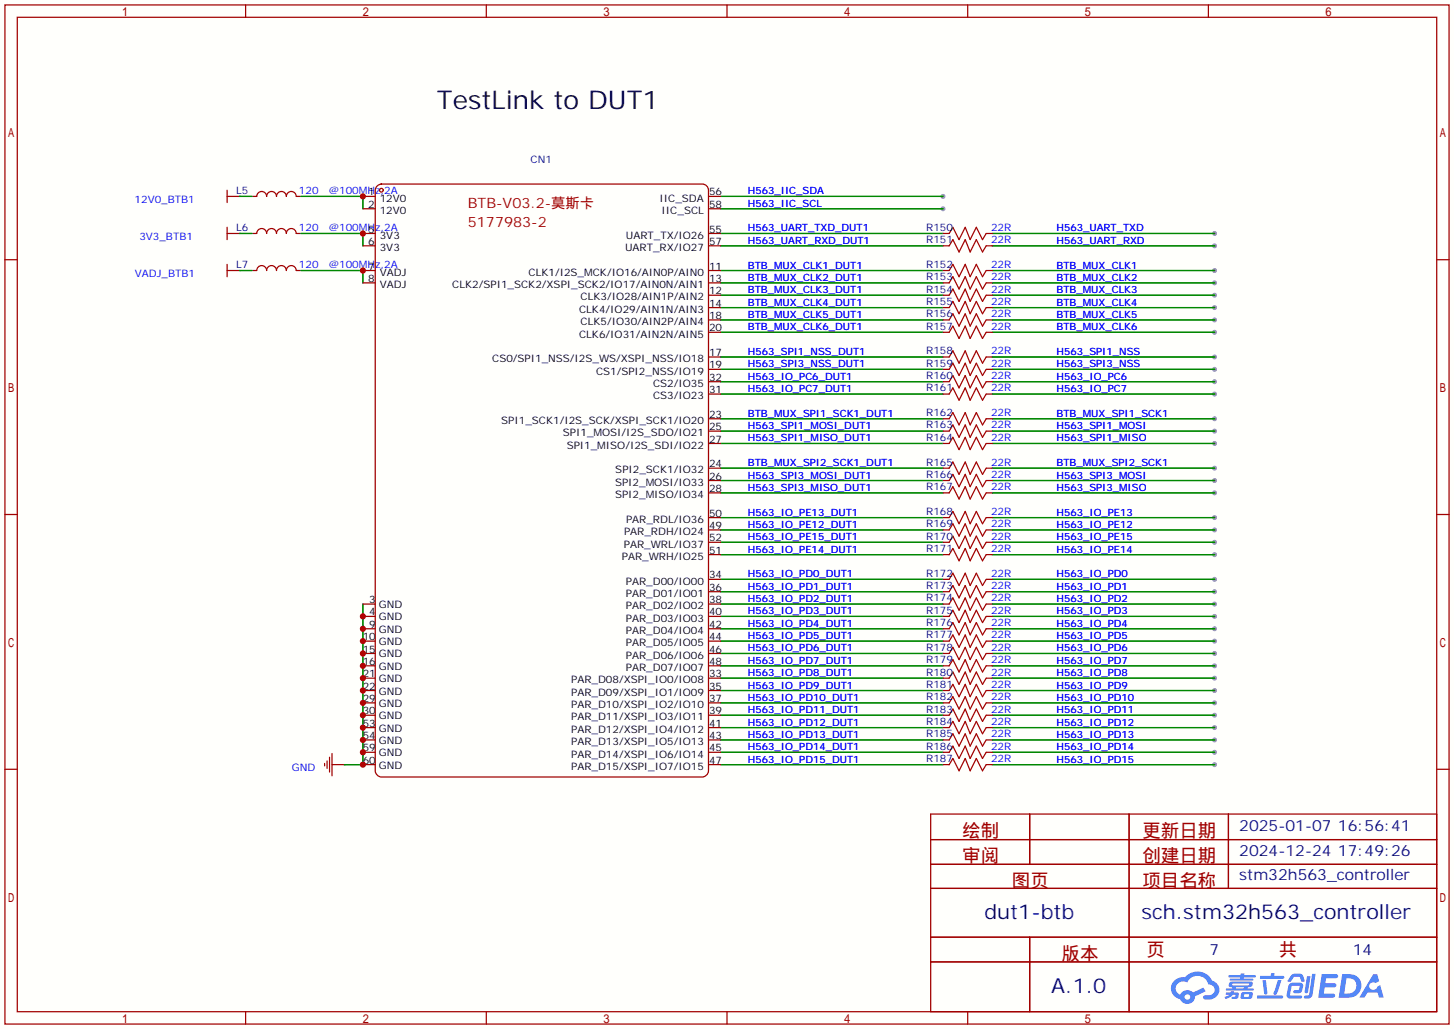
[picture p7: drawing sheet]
<svg xmlns="http://www.w3.org/2000/svg" width="299mm" height="212mm" viewBox="0 0 299 212" stroke-linecap="round" stroke-linejoin="round" font-family="sans-serif">
<defs><g id="words">
<text font-size="5.3" x="89.9" y="22.4">TestLink to DUT1</text>
<g font-size="4.2" fill="#000080">
<text x="202.6" y="189">dut1-btb</text>
<text x="234.9" y="189">sch.stm32h563_controller</text>
<text x="216.3" y="204.2">A.1.0</text>
</g>
<g font-size="3.8" fill="#a00000">
<text x="198" y="172.2">绘制</text>
<text x="235.1" y="172.2">更新日期</text>
<text x="198" y="177.3">审阅</text>
<text x="235.1" y="177.3">创建日期</text>
<text x="208.2" y="182.4">图页</text>
<text x="235.1" y="182.4">项目名称</text>
<text x="218.4" y="197.4">版本</text>
<text x="236" y="196.6">页</text>
<text x="263.1" y="196.6">共</text>
</g>
<g font-size="3.2" fill="#000080">
<text x="255" y="170.9">2025-01-07</text>
<text x="275.3" y="170.9">16:56:41</text>
<text x="255" y="176">2024-12-24</text>
<text x="275.3" y="176">17:49:26</text>
<text x="255" y="181">stm32h563_controller</text>
<text x="248.9" y="196.3">7</text>
<text x="278.4" y="196.3">14</text>
</g>
<g font-size="2.9" fill="#a00000">
<text x="96.3" y="42.8">BTB-V03.2-莫斯卡</text>
<text x="96.3" y="46.6">5177983-2</text>
</g>
<g font-size="2.1" fill="#000080">
<text x="109.2" y="33.4">CN1</text>
<text x="48.6" y="39.9">L5</text>
<text x="48.6" y="47.5">L6</text>
<text x="190.6" y="47.5">R150</text>
<text x="190.6" y="50">R151</text>
<text x="48.6" y="55.1">L7</text>
<text x="190.6" y="55.1">R152</text>
<text x="190.6" y="57.6">R153</text>
<text x="190.6" y="60.2">R154</text>
<text x="190.6" y="62.7">R155</text>
<text x="190.6" y="65.2">R156</text>
<text x="190.6" y="67.8">R157</text>
<text x="190.6" y="72.9">R158</text>
<text x="190.6" y="75.4">R159</text>
<text x="190.6" y="77.9">R160</text>
<text x="190.6" y="80.5">R161</text>
<text x="190.6" y="85.6">R162</text>
<text x="190.6" y="88.1">R163</text>
<text x="190.6" y="90.6">R164</text>
<text x="190.6" y="95.7">R165</text>
<text x="190.6" y="98.3">R166</text>
<text x="190.6" y="100.8">R167</text>
<text x="190.6" y="105.9">R168</text>
<text x="190.6" y="108.4">R169</text>
<text x="190.6" y="111">R170</text>
<text x="190.6" y="113.5">R171</text>
<text x="190.6" y="118.6">R172</text>
<text x="190.6" y="121.1">R173</text>
<text x="190.6" y="123.7">R174</text>
<text x="190.6" y="126.2">R175</text>
<text x="190.6" y="128.7">R176</text>
<text x="190.6" y="131.3">R177</text>
<text x="190.6" y="133.8">R178</text>
<text x="190.6" y="136.4">R179</text>
<text x="190.6" y="138.9">R180</text>
<text x="190.6" y="141.4">R181</text>
<text x="190.6" y="144">R182</text>
<text x="190.6" y="146.5">R183</text>
<text x="190.6" y="149.1">R184</text>
<text x="190.6" y="151.6">R185</text>
<text x="190.6" y="154.1">R186</text>
<text x="190.6" y="156.7">R187</text>
</g>
<g font-size="2.1" fill="#00f">
<text x="27.7" y="41.8">12V0_BTB1</text>
<text x="61.5" y="39.9">120</text>
<text x="67.7" y="39.9">@100MHz,2A</text>
<text x="153.9" y="40">H563_IIC_SDA</text>
<text x="61.5" y="47.5">120</text>
<text x="67.7" y="47.5">@100MHz,2A</text>
<text x="153.9" y="42.5">H563_IIC_SCL</text>
<text x="153.9" y="47.6">H563_UART_TXD_DUT1</text>
<text x="204" y="47.5">22R</text>
<text x="217.4" y="47.6">H563_UART_TXD</text>
<text x="28.7" y="49.4">3V3_BTB1</text>
<text x="153.9" y="50.1">H563_UART_RXD_DUT1</text>
<text x="204" y="50">22R</text>
<text x="217.4" y="50.1">H563_UART_RXD</text>
<text x="27.7" y="57">VADJ_BTB1</text>
<text x="61.5" y="55.1">120</text>
<text x="67.7" y="55.1">@100MHz,2A</text>
<text x="153.9" y="55.2">BTB_MUX_CLK1_DUT1</text>
<text x="153.9" y="57.8">BTB_MUX_CLK2_DUT1</text>
<text x="204" y="55.1">22R</text>
<text x="204" y="57.6">22R</text>
<text x="217.4" y="57.8">BTB_MUX_CLK2</text>
<text x="217.4" y="55.2">BTB_MUX_CLK1</text>
<text x="153.9" y="60.3">BTB_MUX_CLK3_DUT1</text>
<text x="153.9" y="62.8">BTB_MUX_CLK4_DUT1</text>
<text x="153.9" y="65.4">BTB_MUX_CLK5_DUT1</text>
<text x="204" y="60.2">22R</text>
<text x="204" y="62.7">22R</text>
<text x="204" y="65.2">22R</text>
<text x="217.4" y="65.4">BTB_MUX_CLK5</text>
<text x="217.4" y="62.8">BTB_MUX_CLK4</text>
<text x="217.4" y="60.3">BTB_MUX_CLK3</text>
<text x="153.9" y="67.9">BTB_MUX_CLK6_DUT1</text>
<text x="204" y="67.8">22R</text>
<text x="217.4" y="67.9">BTB_MUX_CLK6</text>
<text x="153.9" y="75.5">H563_SPI3_NSS_DUT1</text>
<text x="153.9" y="73">H563_SPI1_NSS_DUT1</text>
<text x="204" y="72.9">22R</text>
<text x="204" y="75.4">22R</text>
<text x="204" y="77.9">22R</text>
<text x="217.4" y="73">H563_SPI1_NSS</text>
<text x="217.4" y="75.5">H563_SPI3_NSS</text>
<text x="153.9" y="80.6">H563_IO_PC7_DUT1</text>
<text x="153.9" y="78.1">H563_IO_PC6_DUT1</text>
<text x="204" y="80.5">22R</text>
<text x="217.4" y="78.1">H563_IO_PC6</text>
<text x="217.4" y="80.6">H563_IO_PC7</text>
<text x="153.9" y="85.7">BTB_MUX_SPI1_SCK1_DUT1</text>
<text x="153.9" y="88.2">H563_SPI1_MOSI_DUT1</text>
<text x="204" y="85.6">22R</text>
<text x="204" y="88.1">22R</text>
<text x="217.4" y="88.2">H563_SPI1_MOSI</text>
<text x="217.4" y="85.7">BTB_MUX_SPI1_SCK1</text>
<text x="153.9" y="90.8">H563_SPI1_MISO_DUT1</text>
<text x="153.9" y="95.9">BTB_MUX_SPI2_SCK1_DUT1</text>
<text x="204" y="90.6">22R</text>
<text x="204" y="95.7">22R</text>
<text x="217.4" y="95.9">BTB_MUX_SPI2_SCK1</text>
<text x="217.4" y="90.8">H563_SPI1_MISO</text>
<text x="153.9" y="100.9">H563_SPI3_MISO_DUT1</text>
<text x="153.9" y="98.4">H563_SPI3_MOSI_DUT1</text>
<text x="204" y="98.3">22R</text>
<text x="204" y="100.8">22R</text>
<text x="217.4" y="98.4">H563_SPI3_MOSI</text>
<text x="217.4" y="100.9">H563_SPI3_MISO</text>
<text x="153.9" y="106">H563_IO_PE13_DUT1</text>
<text x="204" y="105.9">22R</text>
<text x="217.4" y="106">H563_IO_PE13</text>
<text x="153.9" y="111.1">H563_IO_PE15_DUT1</text>
<text x="153.9" y="108.6">H563_IO_PE12_DUT1</text>
<text x="153.9" y="113.6">H563_IO_PE14_DUT1</text>
<text x="204" y="108.4">22R</text>
<text x="204" y="111">22R</text>
<text x="204" y="113.5">22R</text>
<text x="217.4" y="113.6">H563_IO_PE14</text>
<text x="217.4" y="108.6">H563_IO_PE12</text>
<text x="217.4" y="111.1">H563_IO_PE15</text>
<text x="153.9" y="118.7">H563_IO_PD0_DUT1</text>
<text x="204" y="118.6">22R</text>
<text x="217.4" y="118.7">H563_IO_PD0</text>
<text x="153.9" y="121.3">H563_IO_PD1_DUT1</text>
<text x="153.9" y="123.8">H563_IO_PD2_DUT1</text>
<text x="204" y="121.1">22R</text>
<text x="204" y="123.7">22R</text>
<text x="217.4" y="123.8">H563_IO_PD2</text>
<text x="217.4" y="121.3">H563_IO_PD1</text>
<text x="153.9" y="126.3">H563_IO_PD3_DUT1</text>
<text x="153.9" y="131.4">H563_IO_PD5_DUT1</text>
<text x="153.9" y="128.9">H563_IO_PD4_DUT1</text>
<text x="204" y="126.2">22R</text>
<text x="204" y="128.7">22R</text>
<text x="204" y="131.3">22R</text>
<text x="217.4" y="128.9">H563_IO_PD4</text>
<text x="217.4" y="131.4">H563_IO_PD5</text>
<text x="217.4" y="126.3">H563_IO_PD3</text>
<text x="153.9" y="136.5">H563_IO_PD7_DUT1</text>
<text x="153.9" y="134">H563_IO_PD6_DUT1</text>
<text x="204" y="133.8">22R</text>
<text x="204" y="136.4">22R</text>
<text x="217.4" y="134">H563_IO_PD6</text>
<text x="217.4" y="136.5">H563_IO_PD7</text>
<text x="153.9" y="141.6">H563_IO_PD9_DUT1</text>
<text x="153.9" y="139">H563_IO_PD8_DUT1</text>
<text x="204" y="138.9">22R</text>
<text x="204" y="141.4">22R</text>
<text x="204" y="144">22R</text>
<text x="217.4" y="139">H563_IO_PD8</text>
<text x="217.4" y="141.6">H563_IO_PD9</text>
<text x="153.9" y="146.7">H563_IO_PD11_DUT1</text>
<text x="153.9" y="144.1">H563_IO_PD10_DUT1</text>
<text x="153.9" y="149.2">H563_IO_PD12_DUT1</text>
<text x="204" y="146.5">22R</text>
<text x="204" y="149.1">22R</text>
<text x="217.4" y="149.2">H563_IO_PD12</text>
<text x="217.4" y="144.1">H563_IO_PD10</text>
<text x="217.4" y="146.7">H563_IO_PD11</text>
<text x="153.9" y="151.7">H563_IO_PD13_DUT1</text>
<text x="153.9" y="154.3">H563_IO_PD14_DUT1</text>
<text x="204" y="151.6">22R</text>
<text x="204" y="154.1">22R</text>
<text x="217.4" y="154.3">H563_IO_PD14</text>
<text x="217.4" y="151.7">H563_IO_PD13</text>
<text x="60.1" y="158.5">GND</text>
<text x="153.9" y="156.8">H563_IO_PD15_DUT1</text>
<text x="204" y="156.7">22R</text>
<text x="217.4" y="156.8">H563_IO_PD15</text>
</g>
<g font-size="2.1">
<text x="75.7" y="40.2">1</text>
<text x="78.2" y="41.5">12V0</text>
<text x="135.7" y="41.5">IIC_SDA</text>
<text x="145.9" y="40.2">56</text>
<text x="75.7" y="47.8">5</text>
<text x="75.7" y="42.7">2</text>
<text x="78.2" y="44">12V0</text>
<text x="136.2" y="44">IIC_SCL</text>
<text x="145.9" y="42.7">58</text>
<text x="145.9" y="47.8">55</text>
<text x="75.7" y="50.4">6</text>
<text x="78.2" y="51.6">3V3</text>
<text x="78.2" y="49.1">3V3</text>
<text x="128.6" y="51.6">UART_RX/IO27</text>
<text x="128.8" y="49.1">UART_TX/IO26</text>
<text x="145.9" y="50.4">57</text>
<text x="75.7" y="58">8</text>
<text x="75.7" y="55.4">7</text>
<text x="78.2" y="59.2">VADJ</text>
<text x="78.2" y="56.7">VADJ</text>
<text x="93.1" y="59.2">CLK2/SPI1_SCK2/XSPI_SCK2/IO17/AIN0N/AIN1</text>
<text x="108.8" y="56.7">CLK1/I2S_MCK/IO16/AIN0P/AIN0</text>
<text x="145.9" y="58">13</text>
<text x="145.9" y="55.4">11</text>
<text x="119.2" y="64.3">CLK4/IO29/AIN1N/AIN3</text>
<text x="119.5" y="61.8">CLK3/IO28/AIN1P/AIN2</text>
<text x="145.9" y="65.6">18</text>
<text x="145.9" y="63.1">14</text>
<text x="145.9" y="60.5">12</text>
<text x="119.2" y="69.4">CLK6/IO31/AIN2N/AIN5</text>
<text x="119.5" y="66.9">CLK5/IO30/AIN2P/AIN4</text>
<text x="145.9" y="68.1">20</text>
<text x="101.3" y="74.5">CS0/SPI1_NSS/I2S_WS/XSPI_NSS/IO18</text>
<text x="122.7" y="77">CS1/SPI2_NSS/IO19</text>
<text x="145.9" y="73.2">17</text>
<text x="145.9" y="75.8">19</text>
<text x="134.4" y="79.6">CS2/IO35</text>
<text x="134.4" y="82.1">CS3/IO23</text>
<text x="145.9" y="78.3">32</text>
<text x="145.9" y="80.8">31</text>
<text x="103.2" y="87.2">SPI1_SCK1/I2S_SCK/XSPI_SCK1/IO20</text>
<text x="115.8" y="89.7">SPI1_MOSI/I2S_SDO/IO21</text>
<text x="145.9" y="85.9">23</text>
<text x="145.9" y="88.5">25</text>
<text x="116.6" y="92.3">SPI1_MISO/I2S_SDI/IO22</text>
<text x="145.9" y="91">27</text>
<text x="126.6" y="99.9">SPI2_MOSI/IO33</text>
<text x="126.6" y="97.3">SPI2_SCK1/IO32</text>
<text x="145.9" y="98.6">26</text>
<text x="145.9" y="101.2">28</text>
<text x="145.9" y="96.1">24</text>
<text x="126.6" y="102.4">SPI2_MISO/IO34</text>
<text x="128.8" y="107.5">PAR_RDL/IO36</text>
<text x="145.9" y="106.2">50</text>
<text x="128.4" y="112.6">PAR_WRL/IO37</text>
<text x="128.4" y="110">PAR_RDH/IO24</text>
<text x="145.9" y="113.9">51</text>
<text x="145.9" y="111.3">52</text>
<text x="145.9" y="108.8">49</text>
<text x="128" y="115.1">PAR_WRH/IO25</text>
<text x="145.9" y="118.9">34</text>
<text x="76" y="124">3</text>
<text x="78" y="125">GND</text>
<text x="128.8" y="120.2">PAR_D00/IO00</text>
<text x="128.8" y="122.7">PAR_D01/IO01</text>
<text x="128.8" y="125.3">PAR_D02/IO02</text>
<text x="145.9" y="121.5">36</text>
<text x="145.9" y="124">38</text>
<text x="74.7" y="131.6">10</text>
<text x="76" y="129.1">9</text>
<text x="76" y="126.6">4</text>
<text x="78" y="130.1">GND</text>
<text x="78" y="127.6">GND</text>
<text x="128.8" y="127.8">PAR_D03/IO03</text>
<text x="128.8" y="130.4">PAR_D04/IO04</text>
<text x="145.9" y="126.6">40</text>
<text x="145.9" y="129.1">42</text>
<text x="145.9" y="131.6">44</text>
<text x="74.7" y="136.7">16</text>
<text x="74.7" y="134.2">15</text>
<text x="78" y="137.7">GND</text>
<text x="78" y="135.2">GND</text>
<text x="78" y="132.7">GND</text>
<text x="128.8" y="132.9">PAR_D05/IO05</text>
<text x="128.8" y="135.4">PAR_D06/IO06</text>
<text x="128.8" y="138">PAR_D07/IO07</text>
<text x="145.9" y="134.2">46</text>
<text x="145.9" y="136.7">48</text>
<text x="74.7" y="141.8">22</text>
<text x="74.7" y="139.3">21</text>
<text x="78" y="142.8">GND</text>
<text x="78" y="140.3">GND</text>
<text x="117.5" y="140.5">PAR_D08/XSPI_IO0/IO08</text>
<text x="117.5" y="143.1">PAR_D09/XSPI_IO1/IO09</text>
<text x="145.9" y="139.3">33</text>
<text x="145.9" y="141.8">35</text>
<text x="74.7" y="149.4">53</text>
<text x="74.7" y="146.9">30</text>
<text x="74.7" y="144.3">29</text>
<text x="78" y="147.9">GND</text>
<text x="78" y="145.4">GND</text>
<text x="117.5" y="145.6">PAR_D10/XSPI_IO2/IO10</text>
<text x="117.5" y="148.1">PAR_D11/XSPI_IO3/IO11</text>
<text x="145.9" y="144.3">37</text>
<text x="145.9" y="146.9">39</text>
<text x="145.9" y="149.4">41</text>
<text x="74.7" y="154.5">59</text>
<text x="74.7" y="152">54</text>
<text x="78" y="155.5">GND</text>
<text x="78" y="153">GND</text>
<text x="78" y="150.4">GND</text>
<text x="117.5" y="150.7">PAR_D12/XSPI_IO4/IO12</text>
<text x="117.5" y="153.2">PAR_D13/XSPI_IO5/IO13</text>
<text x="117.5" y="155.8">PAR_D14/XSPI_IO6/IO14</text>
<text x="145.9" y="152">43</text>
<text x="145.9" y="154.5">45</text>
<text x="74.7" y="157">60</text>
<text x="78" y="158.1">GND</text>
<text x="117.5" y="158.3">PAR_D15/XSPI_IO7/IO15</text>
<text x="145.9" y="157">47</text>
</g>
</g></defs>
<path d="M0 0h299.2v211.6h-299.2z" fill="#fffffc"/>
<g fill="#999">
<circle cx="194.1" cy="40.4" r=".51"/>
<circle cx="194.1" cy="42.9" r=".51"/>
<circle cx="249.9" cy="50.5" r=".51"/>
<circle cx="249.9" cy="48" r=".51"/>
<circle cx="249.9" cy="154.7" r=".51"/>
<circle cx="249.9" cy="157.2" r=".51"/>
<circle cx="249.9" cy="149.6" r=".51"/>
<circle cx="249.9" cy="152.1" r=".51"/>
<circle cx="249.9" cy="144.5" r=".51"/>
<circle cx="249.9" cy="147.1" r=".51"/>
<circle cx="249.9" cy="139.4" r=".51"/>
<circle cx="249.9" cy="142" r=".51"/>
<circle cx="249.9" cy="134.4" r=".51"/>
<circle cx="249.9" cy="136.9" r=".51"/>
<circle cx="249.9" cy="129.3" r=".51"/>
<circle cx="249.9" cy="131.8" r=".51"/>
<circle cx="249.9" cy="124.2" r=".51"/>
<circle cx="249.9" cy="126.7" r=".51"/>
<circle cx="249.9" cy="121.7" r=".51"/>
<circle cx="249.9" cy="114" r=".51"/>
<circle cx="249.9" cy="119.1" r=".51"/>
<circle cx="249.9" cy="106.4" r=".51"/>
<circle cx="249.9" cy="109" r=".51"/>
<circle cx="249.9" cy="111.5" r=".51"/>
<circle cx="249.9" cy="96.3" r=".51"/>
<circle cx="249.9" cy="98.8" r=".51"/>
<circle cx="249.9" cy="101.3" r=".51"/>
<circle cx="249.9" cy="91.2" r=".51"/>
<circle cx="249.9" cy="88.6" r=".51"/>
<circle cx="249.9" cy="73.4" r=".51"/>
<circle cx="249.9" cy="75.9" r=".51"/>
<circle cx="249.9" cy="78.5" r=".51"/>
<circle cx="249.9" cy="81" r=".51"/>
<circle cx="249.9" cy="86.1" r=".51"/>
<circle cx="249.9" cy="68.3" r=".51"/>
<circle cx="249.9" cy="65.8" r=".51"/>
<circle cx="249.9" cy="63.2" r=".51"/>
<circle cx="249.9" cy="60.7" r=".51"/>
<circle cx="249.9" cy="58.2" r=".51"/>
<circle cx="249.9" cy="55.6" r=".51"/>
</g>
<g fill="none" stroke="#a10000" stroke-width=".25">
<path d="M1 1h297.2v209.6h-297.2zM3.6 3.6h292.1v204.4h-292.1zM50.5 1v2.6M100.1 1v2.6M149.6 1v2.6M199.1 1v2.6M248.7 1v2.6M1 53.4h2.6M295.7 53.4h2.5M1 105.8h2.6M295.7 105.8h2.5M1 158.2h2.6"/>
<path d="M295.7 158.2h2.5M50.5 208v2.6M100.1 208v2.6M149.6 208v2.6M199.1 208v2.6M248.7 208v2.6"/>
</g>
<g fill="#5487ff">
<path d="M272 200.3h2.7a.48 .48 0 0 1 .7 .4 .48 .48 0 0 1-.7 .4h-1.8l-.2 1.1h1.9a.43 .43 0 0 1 .4 .4 .43 .43 0 0 1-.5 .4h-1.9l-.2 1.3h1.7a.45 .45 0 0 1 .6 .2 .45 .45 0 0 1-.2 .6h-3.2z"/>
<path d="M282.6 200.3h.8l.4 1.5-.7 .3a.84 .84 0 0 0-1.2 .3 .84 .84 0 0 0 .3 1.1 .84 .84 0 0 0 1.1-.4l.1-.2 .6-.3 .7 2.5h-.9l-.3-1h-2.1l-.6 1h-1.1z"/>
<path d="M269 200.8h.7l-.5 3.1a.36 .36 0 0 1-.4 .3 .36 .36 0 0 1-.3-.3z"/>
<path d="M270 200.2h.7l-.6 4.3a1.13 1.13 0 0 1-1.8 .6l.2-.4h.8l.1-.2z"/>
<path d="M265.7 200.6l.6-.4h1a.77 .77 0 0 1 .9 .5l.3 1-.2 .2h-.5l-.3-.9-.2-.2-1 .1-.7 1-.6-.1v-.2z"/>
<path d="M265.3 202.4l.5-.3h1.7a.81 .81 0 0 1 .7 .5 .81 .81 0 0 1-.2 .8 .81 .81 0 0 1-.9 .8h-.7a.32 .32 0 0 1-.3-.3 .32 .32 0 0 1 .4-.3h.8l.2-.9-1.7 .1-.3 1.8 2.2 .1a.32 .32 0 0 1 .3 .4 .32 .32 0 0 1-.4 .2h-2.3l-.4-.3-.1-.5z"/>
<path d="M258.7 204.7h5a.33 .33 0 0 1 .4 .3 .33 .33 0 0 1-.4 .3h-4.9l-.1-.1z"/>
<path d="M263 201.5h.7l-.6 2a.98 .98 0 0 1-.8 1.1l-.2-.3z"/>
<path d="M259.8 201.6h.7l.3 2.5a.34 .34 0 0 1-.3 .4 .34 .34 0 0 1-.4-.3z"/>
<path d="M259.3 200.7h2.2l.2-.6h.6l-.1 .6h1.8a.32 .32 0 0 1 .3 .3 .32 .32 0 0 1-.4 .3h-4.5l-.1-.2z"/>
<path d="M252.3 204.1h.9l.1-.3h.7l-.1 .3h.9a.82 .82 0 0 1-.6 1.3h-.7v-.4l.7-.2v-.2l-.5-.1-.4 .5-1.1 .4-.2-.4 1-.5h-.8z"/>
<path d="M252.9 200.5h2.4l.1-.3h.7l-.1 .3h2.2l.3 .3-.3 .2h-2.2l-.1 .2h1.8l.2 .3-.2 .1h-4.5l-.1-.1v-.3h2l.1-.2h-2.3l-.1-.2z"/>
<path d="M276.2 200.3l-.7 4.9h1.6a2.5 2.5 0 0 0 3.1-2.5 2.5 2.5 0 0 0-3.1-2.4zM277.1 201.1a1.61 1.61 0 0 1 2 1.5 1.61 1.61 0 0 1-1.8 1.7h-.7z"/>
<path d="M253 202a.55 .55 0 0 0-.2 .8 .55 .55 0 0 0 .7 .2l.1 .3h-1.3v.3l5.5 .1 .2-.2-.2-.2h-1.2l.2-.3a.7 .7 0 0 0 .9-.3 .7 .7 0 0 0-.1-.8l-4.1-.1zM253.6 202.3l3.3-.1 .2 .1-.2 .3h-3.2zM254.3 203h1.7l-.1 .3h-1.5z"/>
<path d="M255.5 204.2a1.05 1.05 0 0 0-.1 1.2 2.91 2.91 0 0 0 2.2-.2 .98 .98 0 0 0 0-1.2h-1.6zM256.1 204.5l.8-.1 .1 .1v.3l-.2 .2-.8-.1z"/>
<path d="M241.7 201.6a2.23 2.23 0 0 0-.6 2.3 2.23 2.23 0 0 0 1.8 1.6 1.58 1.58 0 0 0 1.7 .9 1.58 1.58 0 0 0 1.3-1.5l2.2-1.1-.5-.7-2.1 1a1.65 1.65 0 0 0-2.6 .4 1.45 1.45 0 0 1-.8-1.9 1.45 1.45 0 0 1 2-.7l.2 .1a2.3 2.3 0 0 1 2.3-1.3 2.3 2.3 0 0 1 2.1 1.7 1.12 1.12 0 0 1 1.3 1 1.12 1.12 0 0 1-1.2 1.2h-.7a.45 .45 0 0 0-.5 .4 .45 .45 0 0 0 .4 .5 2.21 2.21 0 0 0 2.2-.5 2.21 2.21 0 0 0 .5-2.3 2.13 2.13 0 0 0-1.3-1.1 3.3 3.3 0 0 0-5.5-.7l-1.2 .1zM243.8 205a.57 .57 0 0 1 1.1 0 .57 .57 0 0 1-1.1 0z"/>
</g>
<g fill="none" stroke="#a10000" stroke-width=".25">
<path d="M46.7 39.1v2.6M77.5 38.4l.3-.3 .7-.3h66a1.27 1.27 0 0 1 1.3 1.3v119.4a1.35 1.35 0 0 1-1.3 1.3h-66a1.35 1.35 0 0 1-1.3-1.3v-119.4zM46.7 40.4h2.6M46.7 46.7v2.6M46.7 54.4v2.5M46.7 48h2.6M46.7 55.6h2.6M52.8 40.4a1.02 1.02 0 0 1 1-1 1.02 1.02 0 0 1 1.1 1 1.02 1.02 0 0 1 1-1 1.02 1.02 0 0 1 1 1 1.02 1.02 0 0 1 1-1 1.02 1.02 0 0 1 1 1 1.02 1.02 0 0 1 1-1 1.02 1.02 0 0 1 1.1 1M52.8 48a1.02 1.02 0 0 1 1-1 1.02 1.02 0 0 1 1.1 1 1.02 1.02 0 0 1 1-1 1.02 1.02 0 0 1 1 1 1.02 1.02 0 0 1 1-1 1.02 1.02 0 0 1 1 1 1.02 1.02 0 0 1 1-1 1.02 1.02 0 0 1 1.1 1M52.8 55.6a1.02 1.02 0 0 1 1-1 1.02 1.02 0 0 1 1.1 1 1.02 1.02 0 0 1 1-1 1.02 1.02 0 0 1 1 1 1.02 1.02 0 0 1 1-1 1.02 1.02 0 0 1 1 1 1.02 1.02 0 0 1 1-1 1.02 1.02 0 0 1 1.1 1M195.3 48l.8-1.3 1.3 2.6 1.2-2.6 1 2.6 1.3-2.6 1.3 2.6 .7-1.3M195.3 50.5l.8-1.2 1.3 2.5 1.2-2.5 1 2.5 1.3-2.5 1.3 2.5 .7-1.3"/>
<path d="M195.3 55.6l.8-1.2 1.3 2.5 1.2-2.5 1 2.5 1.3-2.5 1.3 2.5 .7-1.3M195.3 58.2l.8-1.3 1.3 2.5 1.2-2.5 1 2.5 1.3-2.5 1.3 2.5 .7-1.2M195.3 60.7l.8-1.3 1.3 2.6 1.2-2.6 1 2.6 1.3-2.6 1.3 2.6 .7-1.3M195.3 63.2l.8-1.2 1.3 2.5 1.2-2.5 1 2.5 1.3-2.5 1.3 2.5 .7-1.3M195.3 68.3l.8-1.2 1.3 2.5 1.2-2.5 1 2.5 1.3-2.5 1.3 2.5 .7-1.3M195.3 73.4l.8-1.3 1.3 2.6 1.2-2.6 1 2.6 1.3-2.6 1.3 2.6 .7-1.3M195.3 65.8l.8-1.3 1.3 2.6 1.2-2.6 1 2.6 1.3-2.6 1.3 2.6 .7-1.3M195.3 78.5l.8-1.3 1.3 2.6 1.2-2.6 1 2.6 1.3-2.6 1.3 2.6 .7-1.3M195.3 75.9l.8-1.2 1.3 2.5 1.2-2.5 1 2.5 1.3-2.5 1.3 2.5 .7-1.3M195.3 81l.8-1.2 1.3 2.5 1.2-2.5 1 2.5 1.3-2.5 1.3 2.5 .7-1.3M195.3 86.1l.8-1.3 1.3 2.6 1.2-2.6 1 2.6 1.3-2.6 1.3 2.6 .7-1.3M195.3 88.6l.8-1.2 1.3 2.5 1.2-2.5 1 2.5 1.3-2.5 1.3 2.5 .7-1.3"/>
<path d="M195.3 91.2l.8-1.3 1.3 2.6 1.2-2.6 1 2.6 1.3-2.6 1.3 2.6 .7-1.3M195.3 96.3l.8-1.3 1.3 2.5 1.2-2.5 1 2.5 1.3-2.5 1.3 2.5 .7-1.2M195.3 98.8l.8-1.3 1.3 2.6 1.2-2.6 1 2.6 1.3-2.6 1.3 2.6 .7-1.3M195.3 101.3l.8-1.2 1.3 2.5 1.2-2.5 1 2.5 1.3-2.5 1.3 2.5 .7-1.3M195.3 109l.8-1.3 1.3 2.5 1.2-2.5 1 2.5 1.3-2.5 1.3 2.5 .7-1.2M195.3 114l.8-1.2 1.3 2.5 1.2-2.5 1 2.5 1.3-2.5 1.3 2.5 .7-1.3M195.3 106.4l.8-1.2 1.3 2.5 1.2-2.5 1 2.5 1.3-2.5 1.3 2.5 .7-1.3M195.3 119.1l.8-1.2 1.3 2.5 1.2-2.5 1 2.5 1.3-2.5 1.3 2.5 .7-1.3M195.3 111.5l.8-1.3 1.3 2.6 1.2-2.6 1 2.6 1.3-2.6 1.3 2.6 .7-1.3M195.3 121.7l.8-1.3 1.3 2.5 1.2-2.5 1 2.5 1.3-2.5 1.3 2.5 .7-1.2M195.3 124.2l.8-1.3 1.3 2.6 1.2-2.6 1 2.6 1.3-2.6 1.3 2.6 .7-1.3M195.3 126.7l.8-1.2 1.3 2.5 1.2-2.5 1 2.5 1.3-2.5 1.3 2.5 .7-1.3"/>
<path d="M195.3 131.8l.8-1.2 1.3 2.5 1.2-2.5 1 2.5 1.3-2.5 1.3 2.5 .7-1.3M195.3 136.9l.8-1.3 1.3 2.6 1.2-2.6 1 2.6 1.3-2.6 1.3 2.6 .7-1.3M195.3 139.4l.8-1.2 1.3 2.5 1.2-2.5 1 2.5 1.3-2.5 1.3 2.5 .7-1.3M195.3 129.3l.8-1.3 1.3 2.6 1.2-2.6 1 2.6 1.3-2.6 1.3 2.6 .7-1.3M195.3 134.4l.8-1.3 1.3 2.5 1.2-2.5 1 2.5 1.3-2.5 1.3 2.5 .7-1.2M66.8 157v.5M67.3 156.5v1.5M67.8 155.7v3.1M68.3 157.2h2.6M68.3 154.9v4.6M195.3 142l.8-1.3 1.3 2.6 1.2-2.6 1 2.6 1.3-2.6 1.3 2.6 .7-1.3M195.3 144.5l.8-1.2 1.3 2.5 1.2-2.5 1 2.5 1.3-2.5 1.3 2.5 .7-1.3"/>
<path d="M195.3 147.1l.8-1.3 1.3 2.5 1.2-2.5 1 2.5 1.3-2.5 1.3 2.5 .7-1.2M195.3 149.6l.8-1.3 1.3 2.6 1.2-2.6 1 2.6 1.3-2.6 1.3 2.6 .7-1.3M195.3 154.7l.8-1.3 1.3 2.6 1.2-2.6 1 2.6 1.3-2.6 1.3 2.6 .7-1.3M195.3 152.1l.8-1.2 1.3 2.5 1.2-2.5 1 2.5 1.3-2.5 1.3 2.5 .7-1.3M195.3 157.2l.8-1.2 1.3 2.5 1.2-2.5 1 2.5 1.3-2.5 1.3 2.5 .7-1.3M191.5 167.4h104.2v40.6h-104.2zM191.5 172.6h104.2M191.5 177.7h104.2M211.9 167.4v10.3M232.3 167.4v40.6M252.8 167.4v15.3M191.5 182.7h104.2"/>
<path d="M191.5 192.7h104.2M191.5 197.8h104.2M211.9 192.7v15.3"/>
<circle cx="78.5" cy="39.1" r=".38"/>
</g>
<g fill="none" stroke="#870000" stroke-width=".25">
<path d="M49.3 40.4h.1M49.3 48h.1M49.3 55.6h.1M51.8 40.4h1M51.8 48h1M51.8 55.6h1M61 40.4h1M61 48h1M61 55.6h1M74.7 40.4h2.5M74.7 48h2.5M74.7 55.6h2.5"/>
<path d="M74.7 50.5h2.5M74.7 58.2h2.5M74.7 42.9h2.5M145.8 40.4h2.5M145.8 48h2.5M145.8 55.6h2.5M145.8 50.5h2.5M145.8 58.2h2.5M145.8 42.9h2.5M194.1 48h1.2M194.1 55.6h1.2M194.1 50.5h1.2"/>
<path d="M194.1 58.2h1.2M202.9 48h1.3M202.9 55.6h1.3M202.9 50.5h1.3M202.9 58.2h1.3M145.8 60.7h2.5M145.8 63.2h2.5M145.8 65.8h2.5M145.8 68.3h2.5M145.8 73.4h2.5M145.8 75.9h2.5M145.8 78.5h2.5"/>
<path d="M194.1 60.7h1.2M194.1 63.2h1.2M194.1 65.8h1.2M194.1 68.3h1.2M194.1 73.4h1.2M194.1 75.9h1.2M194.1 78.5h1.2M202.9 60.7h1.3M202.9 63.2h1.3M202.9 65.8h1.3M202.9 68.3h1.3M202.9 73.4h1.3"/>
<path d="M202.9 75.9h1.3M202.9 78.5h1.3M145.8 81h2.5M145.8 86.1h2.5M145.8 88.6h2.5M145.8 91.2h2.5M145.8 96.3h2.5M145.8 98.8h2.5M194.1 81h1.2M194.1 86.1h1.2M194.1 88.6h1.2M194.1 91.2h1.2"/>
<path d="M194.1 96.3h1.2M194.1 98.8h1.2M202.9 81h1.3M202.9 86.1h1.3M202.9 88.6h1.3M202.9 91.2h1.3M202.9 96.3h1.3M202.9 98.8h1.3M145.8 101.3h2.5M145.8 106.4h2.5M145.8 109h2.5M145.8 111.5h2.5"/>
<path d="M145.8 114h2.5M145.8 119.1h2.5M194.1 101.3h1.2M194.1 106.4h1.2M194.1 109h1.2M194.1 111.5h1.2M194.1 114h1.2M194.1 119.1h1.2M202.9 101.3h1.3M202.9 106.4h1.3M202.9 109h1.3M202.9 111.5h1.3"/>
<path d="M202.9 114h1.3M202.9 119.1h1.3M74.7 124.2h2.5M74.7 126.7h2.5M74.7 129.3h2.5M74.7 131.8h2.5M74.7 134.4h2.5M74.7 136.9h2.5M74.7 139.4h2.5M145.8 121.7h2.5M145.8 124.2h2.5M145.8 126.7h2.5"/>
<path d="M145.8 129.3h2.5M145.8 131.8h2.5M145.8 134.4h2.5M145.8 136.9h2.5M145.8 139.4h2.5M194.1 121.7h1.2M194.1 124.2h1.2M194.1 126.7h1.2M194.1 129.3h1.2M194.1 131.8h1.2M194.1 134.4h1.2M194.1 136.9h1.2"/>
<path d="M194.1 139.4h1.2M202.9 121.7h1.3M202.9 124.2h1.3M202.9 126.7h1.3M202.9 129.3h1.3M202.9 131.8h1.3M202.9 134.4h1.3M202.9 136.9h1.3M202.9 139.4h1.3M70.9 157.2h.1M74.7 142h2.5M74.7 144.5h2.5"/>
<path d="M74.7 147.1h2.5M74.7 149.6h2.5M74.7 152.1h2.5M74.7 154.7h2.5M74.7 157.2h2.5M145.8 142h2.5M145.8 144.5h2.5M145.8 147.1h2.5M145.8 149.6h2.5M145.8 152.1h2.5M145.8 154.7h2.5M145.8 157.2h2.5"/>
<path d="M194.1 142h1.2M194.1 144.5h1.2M194.1 147.1h1.2M194.1 149.6h1.2M194.1 152.1h1.2M194.1 154.7h1.2M194.1 157.2h1.2M202.9 142h1.3M202.9 144.5h1.3M202.9 147.1h1.3M202.9 149.6h1.3M202.9 152.1h1.3"/>
<path d="M202.9 154.7h1.3M202.9 157.2h1.3"/>
</g>
<g fill="none" stroke="#008700" stroke-width=".25">
<path d="M49.3 40.4h2.5M49.3 48h2.5M49.3 55.6h2.5M62 40.4h12.7v2.5M62 48h12.7v2.5M62 55.6h12.7v2.6M148.3 40.4h45.8M148.3 42.9h45.8M148.3 48h45.8M148.3 50.5h45.8M148.3 55.6h45.8M148.3 58.2h45.8"/>
<path d="M204.2 48h45.7M204.2 50.5h45.7M204.2 55.6h45.7M204.2 58.2h45.7M148.3 60.7h45.8M148.3 63.2h45.8M148.3 65.8h45.8M148.3 68.3h45.8M148.3 78.5h45.8M148.3 75.9h45.8M148.3 73.4h45.8M204.2 60.7h45.7"/>
<path d="M204.2 63.2h45.7M204.2 65.8h45.7M204.2 68.3h45.7M204.2 78.5h45.7M204.2 75.9h45.7M204.2 73.4h45.7M148.3 86.1h45.8M148.3 81h45.8M148.3 88.6h45.8M148.3 91.2h45.8M148.3 98.8h45.8M148.3 96.3h45.8"/>
<path d="M204.2 86.1h45.7M204.2 81h45.7M204.2 88.6h45.7M204.2 91.2h45.7M204.2 98.8h45.7M204.2 96.3h45.7M148.3 101.3h45.8M148.3 111.5h45.8M148.3 109h45.8M148.3 106.4h45.8M148.3 119.1h45.8M148.3 114h45.8"/>
<path d="M204.2 101.3h45.7M204.2 111.5h45.7M204.2 109h45.7M204.2 106.4h45.7M204.2 119.1h45.7M204.2 114h45.7M74.7 124.2v33h-3.8M148.3 121.7h45.8M148.3 126.7h45.8M148.3 124.2h45.8M148.3 131.8h45.8M148.3 129.3h45.8"/>
<path d="M148.3 136.9h45.8M148.3 134.4h45.8M148.3 139.4h45.8M204.2 121.7h45.7M204.2 126.7h45.7M204.2 124.2h45.7M204.2 131.8h45.7M204.2 129.3h45.7M204.2 136.9h45.7M204.2 134.4h45.7M204.2 139.4h45.7M148.3 157.2h45.8"/>
<path d="M148.3 142h45.8M148.3 147.1h45.8M148.3 144.5h45.8M148.3 152.1h45.8M148.3 149.6h45.8M148.3 154.7h45.8M204.2 157.2h45.7M204.2 142h45.7M204.2 147.1h45.7M204.2 144.5h45.7M204.2 152.1h45.7M204.2 149.6h45.7"/>
<path d="M204.2 154.7h45.7"/>
</g>
<g fill="#c00">
<circle cx="74.7" cy="126.7" r=".63"/>
<circle cx="74.7" cy="129.3" r=".63"/>
<circle cx="74.7" cy="131.8" r=".63"/>
<circle cx="74.7" cy="134.4" r=".63"/>
<circle cx="74.7" cy="136.9" r=".63"/>
<circle cx="74.7" cy="139.4" r=".63"/>
<circle cx="74.7" cy="142" r=".63"/>
<circle cx="74.7" cy="144.5" r=".63"/>
<circle cx="74.7" cy="147.1" r=".63"/>
<circle cx="74.7" cy="149.6" r=".63"/>
<circle cx="74.7" cy="152.1" r=".63"/>
<circle cx="74.7" cy="154.7" r=".63"/>
<circle cx="74.7" cy="157.2" r=".63"/>
<circle cx="74.7" cy="40.4" r=".63"/>
<circle cx="74.7" cy="48" r=".63"/>
<circle cx="74.7" cy="55.6" r=".63"/>
</g>
<use href="#words"/>
</svg>
